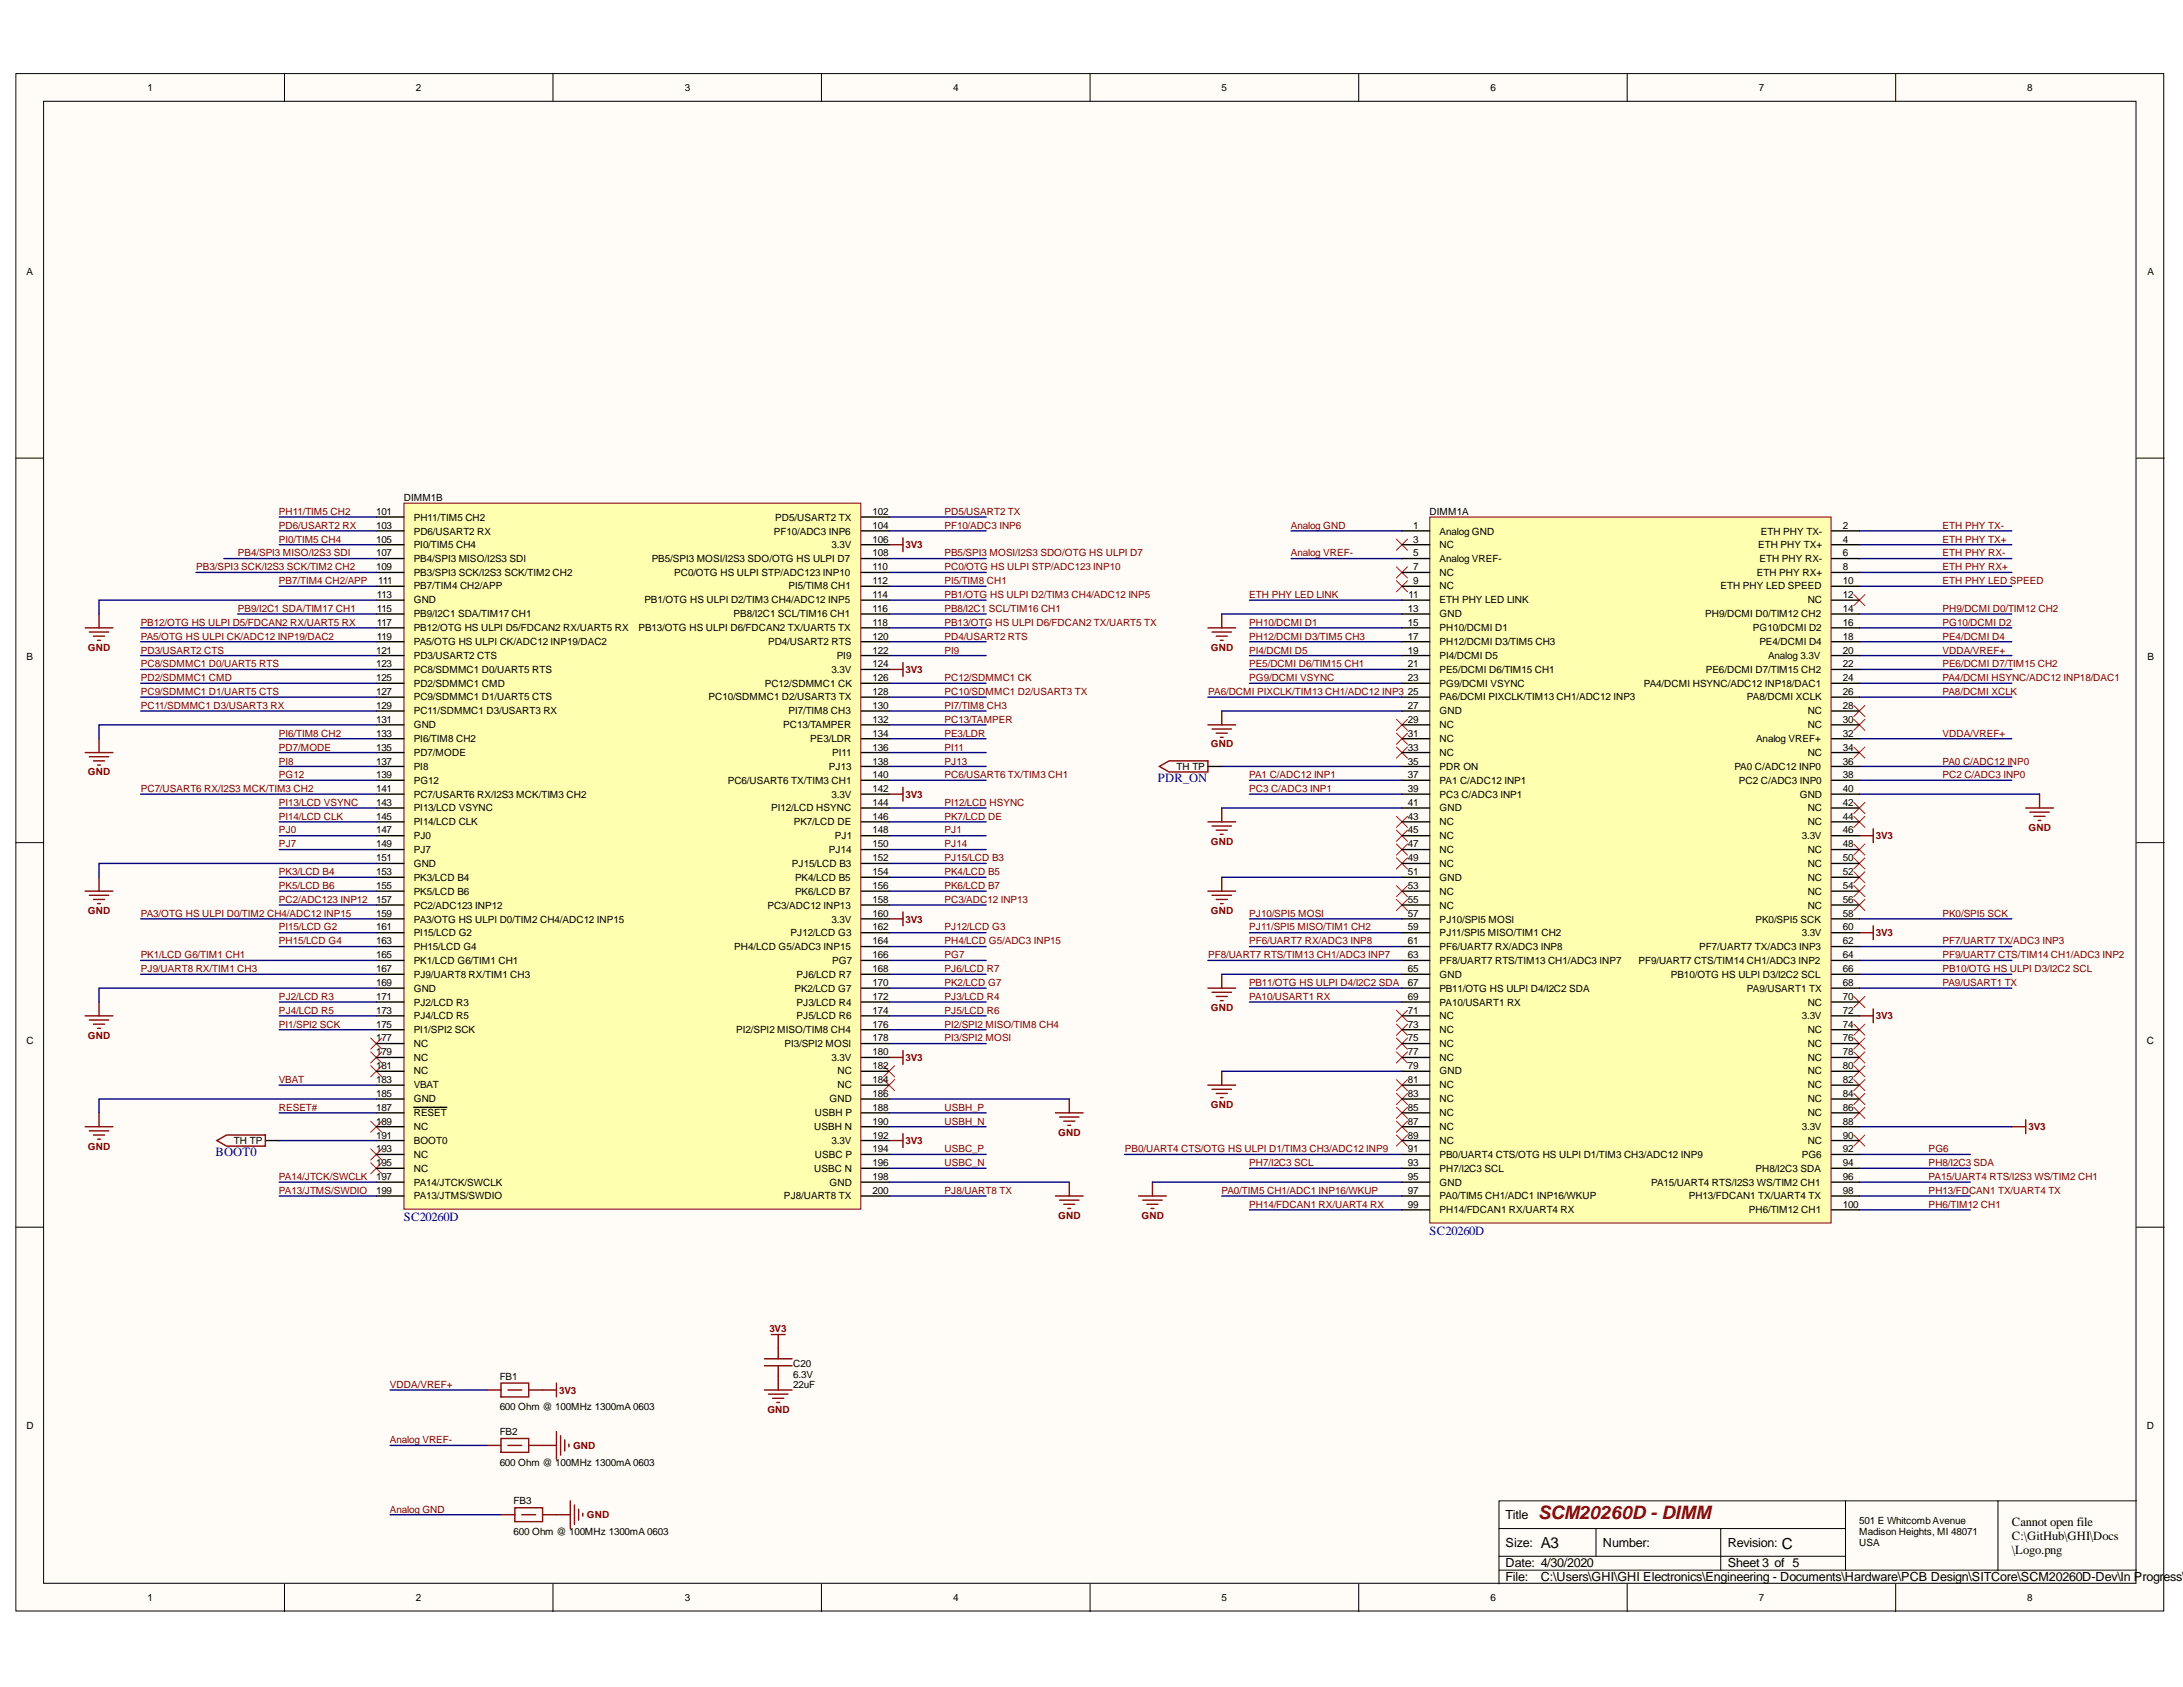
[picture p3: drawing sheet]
<svg xmlns="http://www.w3.org/2000/svg" width="279mm" height="216mm" viewBox="0 0 279 216" stroke-linecap="round" stroke-linejoin="round" font-family="sans-serif">
<defs><g id="words">
<text font-size="2.4" fill="#800000" x="196.9" y="194.4">SCM20260D - DIMM</text>
<g font-size="1.9">
<text x="197.2" y="198.1">A3</text>
<text x="228.1" y="198.2">C</text>
</g>
<g font-size="1.6" fill="#000080">
<text x="148.2" y="100">PDR_ON</text>
<text x="27.6" y="147.9">BOOT0</text>
<text x="51.7" y="156.3">SC20260D</text>
<text x="183" y="158.1">SC20260D</text>
</g>
<g font-size="1.6">
<text x="192.7" y="194.4">Title</text>
<text x="192.7" y="198">Size:</text>
<text x="205.1" y="198">Number:</text>
<text x="221.1" y="198">Revision:</text>
<text x="257.5" y="195.4">Cannot open file</text>
<text x="257.5" y="197.1">C:\GitHub\GHI\Docs</text>
<text x="192.7" y="200.6">Date: 4/30/2020</text>
<text x="192.7" y="202.4">File:</text>
<text x="197.2" y="202.4">C:\Users\GHI\GHI Electronics\Engineering - Documents\Hardware\PCB Design\SITCore\SCM20260D-Dev\In Progress\S</text>
<text x="221.1" y="200.6">Sheet 3 of 5</text>
<text x="257.5" y="198.9">\Logo.png</text>
</g>
<g font-size="1.3">
<text x="18.9" y="11.6">1</text>
<text x="53.2" y="11.6">2</text>
<text x="87.6" y="11.6">3</text>
<text x="122" y="11.6">4</text>
<text x="156.3" y="11.6">5</text>
<text x="190.8" y="11.6">6</text>
<text x="225.1" y="11.6">7</text>
<text x="259.5" y="11.6">8</text>
<text x="3.4" y="35.2">A</text>
<text x="274.8" y="35.2">A</text>
<text x="48.1" y="65.9">101</text>
<text x="51.7" y="64.1">DIMM1B</text>
<text x="111.7" y="65.9">102</text>
<text x="183" y="65.9">DIMM1A</text>
<text x="48.1" y="67.7">103</text>
<text x="48.1" y="69.4">105</text>
<text x="48.1" y="71.2">107</text>
<text x="53" y="66.6">PH11/TIM5 CH2</text>
<text x="53" y="68.4">PD6/USART2 RX</text>
<text x="53" y="70.1">PI0/TIM5 CH4</text>
<text x="53" y="71.9">PB4/SPI3 MISO/I2S3 SDI</text>
<text x="83.4" y="71.9">PB5/SPI3 MOSI/I2S3 SDO/OTG HS ULPI D7</text>
<text x="99.1" y="68.4">PF10/ADC3 INP6</text>
<text x="99.2" y="66.6">PD5/USART2 TX</text>
<text x="106.4" y="70.1">3.3V</text>
<text x="111.7" y="67.7">104</text>
<text x="111.7" y="69.4">106</text>
<text x="111.7" y="71.2">108</text>
<text x="180.9" y="67.7">1</text>
<text x="180.9" y="69.4">3</text>
<text x="180.9" y="71.2">5</text>
<text x="184.2" y="68.4">Analog GND</text>
<text x="184.2" y="70.1">NC</text>
<text x="184.2" y="71.9">Analog VREF-</text>
<text x="225" y="70.1">ETH PHY TX+</text>
<text x="225.2" y="71.9">ETH PHY RX-</text>
<text x="225.4" y="68.4">ETH PHY TX-</text>
<text x="235.9" y="67.7">2</text>
<text x="235.9" y="69.4">4</text>
<text x="235.9" y="71.2">6</text>
<text x="48.1" y="73">109</text>
<text x="48.2" y="76.5">113</text>
<text x="48.4" y="74.8">111</text>
<text x="53" y="73.7">PB3/SPI3 SCK/I2S3 SCK/TIM2 CH2</text>
<text x="53" y="75.4">PB7/TIM4 CH2/APP</text>
<text x="53" y="77.2">GND</text>
<text x="82.5" y="77.2">PB1/OTG HS ULPI D2/TIM3 CH4/ADC12 INP5</text>
<text x="86.3" y="73.7">PC0/OTG HS ULPI STP/ADC123 INP10</text>
<text x="100.9" y="75.4">PI5/TIM8 CH1</text>
<text x="111.7" y="73">110</text>
<text x="111.7" y="74.8">112</text>
<text x="111.7" y="76.5">114</text>
<text x="180.3" y="76.5">11</text>
<text x="180.9" y="73">7</text>
<text x="180.9" y="74.8">9</text>
<text x="184.2" y="73.7">NC</text>
<text x="184.2" y="75.4">NC</text>
<text x="184.2" y="77.2">ETH PHY LED LINK</text>
<text x="220.2" y="75.4">ETH PHY LED SPEED</text>
<text x="224.9" y="73.7">ETH PHY RX+</text>
<text x="231.4" y="77.2">NC</text>
<text x="235.9" y="73">8</text>
<text x="235.9" y="74.8">10</text>
<text x="235.9" y="76.5">12</text>
<text x="48.1" y="83.6">121</text>
<text x="48.2" y="78.3">115</text>
<text x="48.2" y="80.1">117</text>
<text x="48.2" y="81.9">119</text>
<text x="53" y="79">PB9/I2C1 SDA/TIM17 CH1</text>
<text x="53" y="80.8">PB12/OTG HS ULPI D5/FDCAN2 RX/UART5 RX</text>
<text x="53" y="82.5">PA5/OTG HS ULPI CK/ADC12 INP19/DAC2</text>
<text x="81.7" y="80.8">PB13/OTG HS ULPI D6/FDCAN2 TX/UART5 TX</text>
<text x="93.9" y="79">PB8/I2C1 SCL/TIM16 CH1</text>
<text x="98.3" y="82.5">PD4/USART2 RTS</text>
<text x="111.7" y="78.3">116</text>
<text x="111.7" y="80.1">118</text>
<text x="111.7" y="81.9">120</text>
<text x="111.7" y="83.6">122</text>
<text x="180.2" y="78.3">13</text>
<text x="180.2" y="80.1">15</text>
<text x="180.2" y="81.9">17</text>
<text x="180.2" y="83.6">19</text>
<text x="184.2" y="79">GND</text>
<text x="184.2" y="80.8">PH10/DCMI D1</text>
<text x="184.2" y="82.5">PH12/DCMI D3/TIM5 CH3</text>
<text x="218.3" y="79">PH9/DCMI D0/TIM12 CH2</text>
<text x="224.3" y="80.8">PG10/DCMI D2</text>
<text x="225.2" y="82.5">PE4/DCMI D4</text>
<text x="235.9" y="78.3">14</text>
<text x="235.9" y="80.1">16</text>
<text x="235.9" y="81.9">18</text>
<text x="235.9" y="83.6">20</text>
<text x="3.4" y="84.4">B</text>
<text x="48.1" y="85.4">123</text>
<text x="48.1" y="87.2">125</text>
<text x="48.1" y="89">127</text>
<text x="53" y="84.3">PD3/USART2 CTS</text>
<text x="53" y="86.1">PC8/SDMMC1 D0/UART5 RTS</text>
<text x="53" y="87.9">PD2/SDMMC1 CMD</text>
<text x="53" y="89.6">PC9/SDMMC1 D1/UART5 CTS</text>
<text x="90.7" y="89.6">PC10/SDMMC1 D2/USART3 TX</text>
<text x="97.9" y="87.9">PC12/SDMMC1 CK</text>
<text x="106.4" y="86.1">3.3V</text>
<text x="107.1" y="84.3">PI9</text>
<text x="111.7" y="85.4">124</text>
<text x="111.7" y="87.2">126</text>
<text x="111.7" y="89">128</text>
<text x="180.2" y="85.4">21</text>
<text x="180.2" y="87.2">23</text>
<text x="180.2" y="89">25</text>
<text x="184.2" y="84.3">PI4/DCMI D5</text>
<text x="184.2" y="86.1">PE5/DCMI D6/TIM15 CH1</text>
<text x="184.2" y="87.9">PG9/DCMI VSYNC</text>
<text x="184.2" y="89.6">PA6/DCMI PIXCLK/TIM13 CH1/ADC12 INP3</text>
<text x="210.4" y="87.9">PA4/DCMI HSYNC/ADC12 INP18/DAC1</text>
<text x="218.3" y="86.1">PE6/DCMI D7/TIM15 CH2</text>
<text x="223.6" y="89.6">PA8/DCMI XCLK</text>
<text x="226.3" y="84.3">Analog 3.3V</text>
<text x="235.9" y="85.4">22</text>
<text x="235.9" y="87.2">24</text>
<text x="235.9" y="89">26</text>
<text x="274.8" y="84.4">B</text>
<text x="48.1" y="90.7">129</text>
<text x="48.1" y="92.5">131</text>
<text x="48.1" y="94.3">133</text>
<text x="53" y="91.4">PC11/SDMMC1 D3/USART3 RX</text>
<text x="53" y="93.2">GND</text>
<text x="53" y="95">PI6/TIM8 CH2</text>
<text x="100.2" y="93.2">PC13/TAMPER</text>
<text x="100.9" y="91.4">PI7/TIM8 CH3</text>
<text x="103.7" y="95">PE3/LDR</text>
<text x="111.7" y="90.7">130</text>
<text x="111.7" y="92.5">132</text>
<text x="111.7" y="94.3">134</text>
<text x="180.2" y="90.7">27</text>
<text x="180.2" y="92.5">29</text>
<text x="180.2" y="94.3">31</text>
<text x="184.2" y="91.4">GND</text>
<text x="184.2" y="93.2">NC</text>
<text x="184.2" y="95">NC</text>
<text x="224.8" y="95">Analog VREF+</text>
<text x="231.4" y="91.4">NC</text>
<text x="231.4" y="93.2">NC</text>
<text x="235.9" y="90.7">28</text>
<text x="235.9" y="92.5">30</text>
<text x="235.9" y="94.3">32</text>
<text x="48.1" y="96.1">135</text>
<text x="48.1" y="97.9">137</text>
<text x="48.1" y="99.6">139</text>
<text x="48.1" y="101.4">141</text>
<text x="53" y="96.8">PD7/MODE</text>
<text x="53" y="98.5">PI8</text>
<text x="53" y="100.3">PG12</text>
<text x="93.1" y="100.3">PC6/USART6 TX/TIM3 CH1</text>
<text x="106.1" y="98.5">PJ13</text>
<text x="106.5" y="96.8">PI11</text>
<text x="111.7" y="96.1">136</text>
<text x="111.7" y="97.9">138</text>
<text x="111.7" y="99.6">140</text>
<text x="111.7" y="101.4">142</text>
<text x="150.6" y="98.5">TH TP</text>
<text x="180.2" y="96.1">33</text>
<text x="180.2" y="97.9">35</text>
<text x="180.2" y="99.6">37</text>
<text x="180.2" y="101.4">39</text>
<text x="184.2" y="96.8">NC</text>
<text x="184.2" y="98.5">PDR ON</text>
<text x="184.2" y="100.3">PA1 C/ADC12 INP1</text>
<text x="222" y="98.5">PA0 C/ADC12 INP0</text>
<text x="222.6" y="100.3">PC2 C/ADC3 INP0</text>
<text x="231.4" y="96.8">NC</text>
<text x="235.9" y="96.1">34</text>
<text x="235.9" y="97.9">36</text>
<text x="235.9" y="99.6">38</text>
<text x="235.9" y="101.4">40</text>
<text x="48.1" y="103.2">143</text>
<text x="48.1" y="105">145</text>
<text x="48.1" y="106.6">147</text>
<text x="53" y="102.1">PC7/USART6 RX/I2S3 MCK/TIM3 CH2</text>
<text x="53" y="103.9">PI13/LCD VSYNC</text>
<text x="53" y="105.6">PI14/LCD CLK</text>
<text x="53" y="107.4">PJ0</text>
<text x="98.7" y="103.9">PI12/LCD HSYNC</text>
<text x="101.6" y="105.6">PK7/LCD DE</text>
<text x="106.4" y="102.1">3.3V</text>
<text x="106.8" y="107.4">PJ1</text>
<text x="111.7" y="103.2">144</text>
<text x="111.7" y="105">146</text>
<text x="111.7" y="106.6">148</text>
<text x="180.2" y="103.2">41</text>
<text x="180.2" y="105">43</text>
<text x="180.2" y="106.6">45</text>
<text x="184.2" y="102.1">PC3 C/ADC3 INP1</text>
<text x="184.2" y="103.9">GND</text>
<text x="184.2" y="105.6">NC</text>
<text x="184.2" y="107.4">NC</text>
<text x="230.4" y="102.1">GND</text>
<text x="230.6" y="107.4">3.3V</text>
<text x="231.4" y="103.9">NC</text>
<text x="231.4" y="105.6">NC</text>
<text x="235.9" y="103.2">42</text>
<text x="235.9" y="105">44</text>
<text x="235.9" y="106.6">46</text>
<text x="48.1" y="108.4">149</text>
<text x="48.1" y="110.2">151</text>
<text x="48.1" y="112">153</text>
<text x="48.1" y="113.7">155</text>
<text x="53" y="109.2">PJ7</text>
<text x="53" y="111">GND</text>
<text x="53" y="112.7">PK3/LCD B4</text>
<text x="101.3" y="111">PJ15/LCD B3</text>
<text x="101.8" y="112.7">PK4/LCD B5</text>
<text x="106.1" y="109.2">PJ14</text>
<text x="111.7" y="108.4">150</text>
<text x="111.7" y="110.2">152</text>
<text x="111.7" y="112">154</text>
<text x="111.7" y="113.7">156</text>
<text x="180.2" y="108.4">47</text>
<text x="180.2" y="110.2">49</text>
<text x="180.2" y="112">51</text>
<text x="180.2" y="113.7">53</text>
<text x="184.2" y="109.2">NC</text>
<text x="184.2" y="111">NC</text>
<text x="184.2" y="112.7">GND</text>
<text x="231.4" y="109.2">NC</text>
<text x="231.4" y="111">NC</text>
<text x="231.4" y="112.7">NC</text>
<text x="235.9" y="108.4">48</text>
<text x="235.9" y="110.2">50</text>
<text x="235.9" y="112">52</text>
<text x="235.9" y="113.7">54</text>
<text x="48.1" y="115.5">157</text>
<text x="48.1" y="117.3">159</text>
<text x="48.1" y="119.1">161</text>
<text x="53" y="114.5">PK5/LCD B6</text>
<text x="53" y="116.3">PC2/ADC123 INP12</text>
<text x="53" y="118.1">PA3/OTG HS ULPI D0/TIM2 CH4/ADC12 INP15</text>
<text x="53" y="119.8">PI15/LCD G2</text>
<text x="98.2" y="116.3">PC3/ADC12 INP13</text>
<text x="101.2" y="119.8">PJ12/LCD G3</text>
<text x="101.8" y="114.5">PK6/LCD B7</text>
<text x="106.4" y="118.1">3.3V</text>
<text x="111.7" y="115.5">158</text>
<text x="111.7" y="117.3">160</text>
<text x="111.7" y="119.1">162</text>
<text x="180.2" y="115.5">55</text>
<text x="180.2" y="117.3">57</text>
<text x="180.2" y="119.1">59</text>
<text x="184.2" y="114.5">NC</text>
<text x="184.2" y="116.3">NC</text>
<text x="184.2" y="118.1">PJ10/SPI5 MOSI</text>
<text x="184.2" y="119.8">PJ11/SPI5 MISO/TIM1 CH2</text>
<text x="224.7" y="118.1">PK0/SPI5 SCK</text>
<text x="230.6" y="119.8">3.3V</text>
<text x="231.4" y="114.5">NC</text>
<text x="231.4" y="116.3">NC</text>
<text x="235.9" y="115.5">56</text>
<text x="235.9" y="117.3">58</text>
<text x="235.9" y="119.1">60</text>
<text x="48.1" y="120.9">163</text>
<text x="48.1" y="122.6">165</text>
<text x="48.1" y="124.4">167</text>
<text x="53" y="121.6">PH15/LCD G4</text>
<text x="53" y="123.4">PK1/LCD G6/TIM1 CH1</text>
<text x="53" y="125.2">PJ9/UART8 RX/TIM1 CH3</text>
<text x="94" y="121.6">PH4/LCD G5/ADC3 INP15</text>
<text x="101.9" y="125.2">PJ6/LCD R7</text>
<text x="106.5" y="123.4">PG7</text>
<text x="111.7" y="120.9">164</text>
<text x="111.7" y="122.6">166</text>
<text x="111.7" y="124.4">168</text>
<text x="180.2" y="120.9">61</text>
<text x="180.2" y="122.6">63</text>
<text x="180.2" y="124.4">65</text>
<text x="184.2" y="121.6">PF6/UART7 RX/ADC3 INP8</text>
<text x="184.2" y="123.4">PF8/UART7 RTS/TIM13 CH1/ADC3 INP7</text>
<text x="184.2" y="125.2">GND</text>
<text x="209.7" y="123.4">PF9/UART7 CTS/TIM14 CH1/ADC3 INP2</text>
<text x="213.9" y="125.2">PB10/OTG HS ULPI D3/I2C2 SCL</text>
<text x="217.5" y="121.6">PF7/UART7 TX/ADC3 INP3</text>
<text x="235.9" y="120.9">62</text>
<text x="235.9" y="122.6">64</text>
<text x="235.9" y="124.4">66</text>
<text x="48.1" y="126.2">169</text>
<text x="48.1" y="128">171</text>
<text x="48.1" y="129.7">173</text>
<text x="48.1" y="131.5">175</text>
<text x="53" y="126.9">GND</text>
<text x="53" y="128.7">PJ2/LCD R3</text>
<text x="53" y="130.4">PJ4/LCD R5</text>
<text x="101.7" y="126.9">PK2/LCD G7</text>
<text x="101.9" y="128.7">PJ3/LCD R4</text>
<text x="101.9" y="130.4">PJ5/LCD R6</text>
<text x="111.7" y="126.2">170</text>
<text x="111.7" y="128">172</text>
<text x="111.7" y="129.7">174</text>
<text x="111.7" y="131.5">176</text>
<text x="180.2" y="126.2">67</text>
<text x="180.2" y="128">69</text>
<text x="180.2" y="129.7">71</text>
<text x="180.2" y="131.5">73</text>
<text x="184.2" y="126.9">PB11/OTG HS ULPI D4/I2C2 SDA</text>
<text x="184.2" y="128.7">PA10/USART1 RX</text>
<text x="184.2" y="130.4">NC</text>
<text x="223.6" y="126.9">PA9/USART1 TX</text>
<text x="230.6" y="130.4">3.3V</text>
<text x="231.4" y="128.7">NC</text>
<text x="235.9" y="126.2">68</text>
<text x="235.9" y="128">70</text>
<text x="235.9" y="129.7">72</text>
<text x="235.9" y="131.5">74</text>
<text x="3.4" y="133.6">C</text>
<text x="48.1" y="133.3">177</text>
<text x="48.1" y="135.1">179</text>
<text x="48.1" y="136.8">181</text>
<text x="53" y="132.2">PI1/SPI2 SCK</text>
<text x="53" y="134">NC</text>
<text x="53" y="135.7">NC</text>
<text x="53" y="137.5">NC</text>
<text x="94.2" y="132.2">PI2/SPI2 MISO/TIM8 CH4</text>
<text x="100.4" y="134">PI3/SPI2 MOSI</text>
<text x="106.4" y="135.7">3.3V</text>
<text x="107.2" y="137.5">NC</text>
<text x="111.7" y="133.3">178</text>
<text x="111.7" y="135.1">180</text>
<text x="111.7" y="136.8">182</text>
<text x="180.2" y="133.3">75</text>
<text x="180.2" y="135.1">77</text>
<text x="180.2" y="136.8">79</text>
<text x="184.2" y="132.2">NC</text>
<text x="184.2" y="134">NC</text>
<text x="184.2" y="135.7">NC</text>
<text x="184.2" y="137.5">GND</text>
<text x="231.4" y="132.2">NC</text>
<text x="231.4" y="134">NC</text>
<text x="231.4" y="135.7">NC</text>
<text x="231.4" y="137.5">NC</text>
<text x="235.9" y="133.3">76</text>
<text x="235.9" y="135.1">78</text>
<text x="235.9" y="136.8">80</text>
<text x="274.8" y="133.6">C</text>
<text x="48.1" y="138.6">183</text>
<text x="48.1" y="140.4">185</text>
<text x="48.1" y="142.2">187</text>
<text x="48.1" y="143.9">189</text>
<text x="53" y="139.3">VBAT</text>
<text x="53" y="141.1">GND</text>
<text x="53" y="142.8">RESET</text>
<text x="104.3" y="142.8">USBH P</text>
<text x="106.2" y="141.1">GND</text>
<text x="107.2" y="139.3">NC</text>
<text x="111.7" y="138.6">184</text>
<text x="111.7" y="140.4">186</text>
<text x="111.7" y="142.2">188</text>
<text x="111.7" y="143.9">190</text>
<text x="180.2" y="138.6">81</text>
<text x="180.2" y="140.4">83</text>
<text x="180.2" y="142.2">85</text>
<text x="180.2" y="143.9">87</text>
<text x="184.2" y="139.3">NC</text>
<text x="184.2" y="141.1">NC</text>
<text x="184.2" y="142.8">NC</text>
<text x="231.4" y="139.3">NC</text>
<text x="231.4" y="141.1">NC</text>
<text x="231.4" y="142.8">NC</text>
<text x="235.9" y="138.6">82</text>
<text x="235.9" y="140.4">84</text>
<text x="235.9" y="142.2">86</text>
<text x="235.9" y="143.9">88</text>
<text x="29.9" y="146.4">TH TP</text>
<text x="48.1" y="145.7">191</text>
<text x="48.1" y="147.5">193</text>
<text x="48.1" y="149.3">195</text>
<text x="53" y="144.6">NC</text>
<text x="53" y="146.4">BOOT0</text>
<text x="53" y="148.2">NC</text>
<text x="53" y="149.9">NC</text>
<text x="104.2" y="144.6">USBH N</text>
<text x="104.2" y="149.9">USBC N</text>
<text x="104.3" y="148.2">USBC P</text>
<text x="106.4" y="146.4">3.3V</text>
<text x="111.7" y="145.7">192</text>
<text x="111.7" y="147.5">194</text>
<text x="111.7" y="149.3">196</text>
<text x="180.2" y="145.7">89</text>
<text x="180.2" y="147.5">91</text>
<text x="180.2" y="149.3">93</text>
<text x="184.2" y="144.6">NC</text>
<text x="184.2" y="146.4">NC</text>
<text x="184.2" y="148.2">PB0/UART4 CTS/OTG HS ULPI D1/TIM3 CH3/ADC12 INP9</text>
<text x="184.2" y="149.9">PH7/I2C3 SCL</text>
<text x="224.7" y="149.9">PH8/I2C3 SDA</text>
<text x="230.6" y="144.6">3.3V</text>
<text x="230.6" y="148.2">PG6</text>
<text x="231.4" y="146.4">NC</text>
<text x="235.9" y="145.7">90</text>
<text x="235.9" y="147.5">92</text>
<text x="235.9" y="149.3">94</text>
<text x="48.1" y="151">197</text>
<text x="48.1" y="152.8">199</text>
<text x="53" y="151.7">PA14/JTCK/SWCLK</text>
<text x="53" y="153.5">PA13/JTMS/SWDIO</text>
<text x="100.3" y="153.5">PJ8/UART8 TX</text>
<text x="106.2" y="151.7">GND</text>
<text x="111.7" y="151">198</text>
<text x="111.7" y="152.8">200</text>
<text x="180.2" y="151">95</text>
<text x="180.2" y="152.8">97</text>
<text x="180.2" y="154.6">99</text>
<text x="184.2" y="151.7">GND</text>
<text x="184.2" y="153.5">PA0/TIM5 CH1/ADC1 INP16/WKUP</text>
<text x="184.2" y="155.3">PH14/FDCAN1 RX/UART4 RX</text>
<text x="211.3" y="151.7">PA15/UART4 RTS/I2S3 WS/TIM2 CH1</text>
<text x="216.1" y="153.5">PH13/FDCAN1 TX/UART4 TX</text>
<text x="223.8" y="155.3">PH6/TIM12 CH1</text>
<text x="235.9" y="151">96</text>
<text x="235.9" y="152.8">98</text>
<text x="235.9" y="154.6">100</text>
<text x="64" y="176.6">FB1</text>
<text x="101.5" y="176.3">6.3V</text>
<text x="101.5" y="177.7">22uF</text>
<text x="101.5" y="174.9">C20</text>
<text x="3.4" y="182.8">D</text>
<text x="64" y="180.5">600 Ohm @ 100MHz 1300mA 0603</text>
<text x="64" y="183.7">FB2</text>
<text x="274.8" y="182.8">D</text>
<text x="64" y="187.6">600 Ohm @ 100MHz 1300mA 0603</text>
<text x="65.7" y="192.5">FB3</text>
<text x="65.7" y="196.5">600 Ohm @ 100MHz 1300mA 0603</text>
<text x="238" y="195">501 E Whitcomb Avenue</text>
<text x="238" y="196.5">Madison Heights, MI 48071</text>
<text x="238" y="197.8">USA</text>
<text x="18.9" y="204.9">1</text>
<text x="53.2" y="204.9">2</text>
<text x="87.6" y="204.9">3</text>
<text x="122" y="204.9">4</text>
<text x="156.3" y="204.9">5</text>
<text x="190.8" y="204.9">6</text>
<text x="225.1" y="204.9">7</text>
<text x="259.5" y="204.9">8</text>
</g>
<g font-size="1.3" fill="#800000">
<text x="35.7" y="65.9">PH11/TIM5 CH2</text>
<text x="120.9" y="65.9">PD5/USART2 TX</text>
<text x="30.5" y="71.2">PB4/SPI3 MISO/I2S3 SDI</text>
<text x="35.7" y="67.7">PD6/USART2 RX</text>
<text x="35.7" y="69.4">PI0/TIM5 CH4</text>
<text x="115.9" y="70.1">3V3</text>
<text x="120.9" y="71.2">PB5/SPI3 MOSI/I2S3 SDO/OTG HS ULPI D7</text>
<text x="120.9" y="67.7">PF10/ADC3 INP6</text>
<text x="165.2" y="71.2">Analog VREF-</text>
<text x="165.2" y="67.7">Analog GND</text>
<text x="248.6" y="67.7">ETH PHY TX-</text>
<text x="248.6" y="69.4">ETH PHY TX+</text>
<text x="248.6" y="71.2">ETH PHY RX-</text>
<text x="25.1" y="73">PB3/SPI3 SCK/I2S3 SCK/TIM2 CH2</text>
<text x="35.7" y="74.8">PB7/TIM4 CH2/APP</text>
<text x="120.9" y="74.8">PI5/TIM8 CH1</text>
<text x="120.9" y="73">PC0/OTG HS ULPI STP/ADC123 INP10</text>
<text x="120.9" y="76.5">PB1/OTG HS ULPI D2/TIM3 CH4/ADC12 INP5</text>
<text x="159.9" y="76.5">ETH PHY LED LINK</text>
<text x="248.6" y="73">ETH PHY RX+</text>
<text x="248.6" y="74.8">ETH PHY LED SPEED</text>
<text x="11.3" y="83.3">GND</text>
<text x="18" y="80.1">PB12/OTG HS ULPI D5/FDCAN2 RX/UART5 RX</text>
<text x="18" y="81.9">PA5/OTG HS ULPI CK/ADC12 INP19/DAC2</text>
<text x="18" y="83.6">PD3/USART2 CTS</text>
<text x="30.5" y="78.3">PB9/I2C1 SDA/TIM17 CH1</text>
<text x="120.9" y="78.3">PB8/I2C1 SCL/TIM16 CH1</text>
<text x="120.9" y="80.1">PB13/OTG HS ULPI D6/FDCAN2 TX/UART5 TX</text>
<text x="120.9" y="81.9">PD4/USART2 RTS</text>
<text x="120.9" y="83.6">PI9</text>
<text x="155" y="83.3">GND</text>
<text x="159.9" y="80.1">PH10/DCMI D1</text>
<text x="159.9" y="81.9">PH12/DCMI D3/TIM5 CH3</text>
<text x="159.9" y="83.6">PI4/DCMI D5</text>
<text x="248.6" y="78.3">PH9/DCMI D0/TIM12 CH2</text>
<text x="248.6" y="80.1">PG10/DCMI D2</text>
<text x="248.6" y="81.9">PE4/DCMI D4</text>
<text x="248.6" y="83.6">VDDA/VREF+</text>
<text x="18" y="85.4">PC8/SDMMC1 D0/UART5 RTS</text>
<text x="18" y="87.2">PD2/SDMMC1 CMD</text>
<text x="18" y="89">PC9/SDMMC1 D1/UART5 CTS</text>
<text x="115.9" y="86.1">3V3</text>
<text x="120.9" y="87.2">PC12/SDMMC1 CK</text>
<text x="120.9" y="89">PC10/SDMMC1 D2/USART3 TX</text>
<text x="154.6" y="89">PA6/DCMI PIXCLK/TIM13 CH1/ADC12 INP3</text>
<text x="159.9" y="85.4">PE5/DCMI D6/TIM15 CH1</text>
<text x="159.9" y="87.2">PG9/DCMI VSYNC</text>
<text x="248.6" y="85.4">PE6/DCMI D7/TIM15 CH2</text>
<text x="248.6" y="87.2">PA4/DCMI HSYNC/ADC12 INP18/DAC1</text>
<text x="248.6" y="89">PA8/DCMI XCLK</text>
<text x="18" y="90.7">PC11/SDMMC1 D3/USART3 RX</text>
<text x="35.7" y="94.3">PI6/TIM8 CH2</text>
<text x="120.9" y="94.3">PE3/LDR</text>
<text x="120.9" y="92.5">PC13/TAMPER</text>
<text x="120.9" y="90.7">PI7/TIM8 CH3</text>
<text x="155" y="95.7">GND</text>
<text x="248.6" y="94.3">VDDA/VREF+</text>
<text x="11.3" y="99.2">GND</text>
<text x="18" y="101.4">PC7/USART6 RX/I2S3 MCK/TIM3 CH2</text>
<text x="35.7" y="96.1">PD7/MODE</text>
<text x="35.7" y="97.9">PI8</text>
<text x="35.7" y="99.6">PG12</text>
<text x="120.9" y="99.6">PC6/USART6 TX/TIM3 CH1</text>
<text x="120.9" y="96.1">PI11</text>
<text x="120.9" y="97.9">PJ13</text>
<text x="159.9" y="99.6">PA1 C/ADC12 INP1</text>
<text x="159.9" y="101.4">PC3 C/ADC3 INP1</text>
<text x="248.6" y="97.9">PA0 C/ADC12 INP0</text>
<text x="248.6" y="99.6">PC2 C/ADC3 INP0</text>
<text x="35.7" y="103.2">PI13/LCD VSYNC</text>
<text x="35.7" y="105">PI14/LCD CLK</text>
<text x="35.7" y="106.6">PJ0</text>
<text x="115.9" y="102.1">3V3</text>
<text x="120.9" y="105">PK7/LCD DE</text>
<text x="120.9" y="103.2">PI12/LCD HSYNC</text>
<text x="120.9" y="106.6">PJ1</text>
<text x="240.1" y="107.4">3V3</text>
<text x="259.6" y="106.3">GND</text>
<text x="35.7" y="112">PK3/LCD B4</text>
<text x="35.7" y="113.7">PK5/LCD B6</text>
<text x="35.7" y="108.4">PJ7</text>
<text x="120.9" y="110.2">PJ15/LCD B3</text>
<text x="120.9" y="112">PK4/LCD B5</text>
<text x="120.9" y="113.7">PK6/LCD B7</text>
<text x="120.9" y="108.4">PJ14</text>
<text x="155" y="108.1">GND</text>
<text x="11.3" y="117">GND</text>
<text x="18" y="117.3">PA3/OTG HS ULPI D0/TIM2 CH4/ADC12 INP15</text>
<text x="35.7" y="119.1">PI15/LCD G2</text>
<text x="35.7" y="115.5">PC2/ADC123 INP12</text>
<text x="115.9" y="118.1">3V3</text>
<text x="120.9" y="119.1">PJ12/LCD G3</text>
<text x="120.9" y="115.5">PC3/ADC12 INP13</text>
<text x="155" y="117">GND</text>
<text x="159.9" y="117.3">PJ10/SPI5 MOSI</text>
<text x="159.9" y="119.1">PJ11/SPI5 MISO/TIM1 CH2</text>
<text x="240.1" y="119.8">3V3</text>
<text x="248.6" y="117.3">PK0/SPI5 SCK</text>
<text x="18" y="122.6">PK1/LCD G6/TIM1 CH1</text>
<text x="18" y="124.4">PJ9/UART8 RX/TIM1 CH3</text>
<text x="35.7" y="120.9">PH15/LCD G4</text>
<text x="120.9" y="120.9">PH4/LCD G5/ADC3 INP15</text>
<text x="120.9" y="124.4">PJ6/LCD R7</text>
<text x="120.9" y="122.6">PG7</text>
<text x="154.6" y="122.6">PF8/UART7 RTS/TIM13 CH1/ADC3 INP7</text>
<text x="159.9" y="120.9">PF6/UART7 RX/ADC3 INP8</text>
<text x="248.6" y="120.9">PF7/UART7 TX/ADC3 INP3</text>
<text x="248.6" y="122.6">PF9/UART7 CTS/TIM14 CH1/ADC3 INP2</text>
<text x="248.6" y="124.4">PB10/OTG HS ULPI D3/I2C2 SCL</text>
<text x="35.7" y="128">PJ2/LCD R3</text>
<text x="35.7" y="129.7">PJ4/LCD R5</text>
<text x="35.7" y="131.5">PI1/SPI2 SCK</text>
<text x="120.9" y="126.2">PK2/LCD G7</text>
<text x="120.9" y="128">PJ3/LCD R4</text>
<text x="120.9" y="129.7">PJ5/LCD R6</text>
<text x="120.9" y="131.5">PI2/SPI2 MISO/TIM8 CH4</text>
<text x="155" y="129.4">GND</text>
<text x="159.9" y="126.2">PB11/OTG HS ULPI D4/I2C2 SDA</text>
<text x="159.9" y="128">PA10/USART1 RX</text>
<text x="240.1" y="130.4">3V3</text>
<text x="248.6" y="126.2">PA9/USART1 TX</text>
<text x="11.3" y="132.9">GND</text>
<text x="115.9" y="135.7">3V3</text>
<text x="120.9" y="133.3">PI3/SPI2 MOSI</text>
<text x="35.7" y="142.2">RESET#</text>
<text x="35.7" y="138.6">VBAT</text>
<text x="120.9" y="143.9">USBH_N</text>
<text x="120.9" y="142.2">USBH_P</text>
<text x="155" y="141.8">GND</text>
<text x="11.3" y="147.2">GND</text>
<text x="115.9" y="146.4">3V3</text>
<text x="120.9" y="149.3">USBC_N</text>
<text x="120.9" y="147.5">USBC_P</text>
<text x="135.4" y="145.4">GND</text>
<text x="144" y="147.5">PB0/UART4 CTS/OTG HS ULPI D1/TIM3 CH3/ADC12 INP9</text>
<text x="159.9" y="149.3">PH7/I2C3 SCL</text>
<text x="246.8" y="147.5">PG6</text>
<text x="246.8" y="149.3">PH8/I2C3 SDA</text>
<text x="259.6" y="144.6">3V3</text>
<text x="35.7" y="151">PA14/JTCK/SWCLK</text>
<text x="35.7" y="152.8">PA13/JTMS/SWDIO</text>
<text x="120.9" y="152.8">PJ8/UART8 TX</text>
<text x="135.4" y="155.9">GND</text>
<text x="146.1" y="155.9">GND</text>
<text x="156.3" y="152.8">PA0/TIM5 CH1/ADC1 INP16/WKUP</text>
<text x="159.9" y="154.6">PH14/FDCAN1 RX/UART4 RX</text>
<text x="246.8" y="154.6">PH6/TIM12 CH1</text>
<text x="246.8" y="152.8">PH13/FDCAN1 TX/UART4 TX</text>
<text x="246.8" y="151">PA15/UART4 RTS/I2S3 WS/TIM2 CH1</text>
<text x="98.5" y="170.5">3V3</text>
<text x="49.9" y="177.6">VDDA/VREF+</text>
<text x="71.6" y="178.4">3V3</text>
<text x="49.9" y="184.7">Analog VREF-</text>
<text x="73.3" y="185.5">GND</text>
<text x="98.2" y="180.8">GND</text>
<text x="49.9" y="193.6">Analog GND</text>
<text x="75.1" y="194.3">GND</text>
</g>
</g></defs>
<g fill="#fffcf8" stroke="#000" stroke-width=".13">
<path d="M2 9.4h274.9v196.8h-274.9z"/>
<path d="M5.6 13h267.8v189.6h-267.8z"/>
</g>
<g fill="none" stroke="#000" stroke-width=".13">
<path d="M36.4 9.4v3.6M70.8 9.4v3.6M105.1 9.4v3.6M139.5 9.4v3.6M173.9 9.4v3.6M208.3 9.4v3.6M242.6 9.4v3.6M2 58.6h3.6M273.5 58.6h3.5M2 107.8h3.6M273.5 107.8h3.5M2 157.1h3.6"/>
<path d="M273.5 157.1h3.5M191.9 195.6h44.3M191.9 199.2h44.3M204.3 195.6v3.6M220.2 195.6v5.3M236.2 192.1v8.8M255.7 192.1h-63.8v10.6M273.5 192.1h-17.8v8.8M36.4 202.7v3.6M70.8 202.7v3.6M105.1 202.7v3.6M139.5 202.7v3.6"/>
<path d="M173.9 202.7v3.6M191.9 200.9h81.6M208.3 202.7v3.6M242.6 202.7v3.6"/>
</g>
<g fill="none" stroke="#800000" stroke-width=".18">
<path d="M12.7 78.6v1.8M113.8 69.7h1.8M115.6 68.8v1.8M156.4 78.6v1.8M10.9 80.4h3.5M10.9 96.3h3.5M11.4 80.9h2.5M11.4 96.8h2.5M12 81.4h1.4M12 97.4h1.4M12.5 81.9h.4M12.5 97.9h.4"/>
<path d="M12.7 94.5v1.8M113.8 85.7h1.8M115.6 84.8v1.8M154.6 92.8h3.5M154.6 80.4h3.5M155.1 93.3h2.5M155.1 80.9h2.5M155.7 93.8h1.4M155.7 81.4h1.4M156.2 94.4h.3M156.2 81.9h.3M156.4 91v1.8"/>
<path d="M10.9 114h3.5M11.4 114.6h2.5M12 115.1h1.4M12.5 115.6h.4M12.7 112.3v1.7M113.8 117.6h1.8M113.8 101.6h1.8M115.6 100.7v1.8M115.6 116.7v1.8M154.6 105.2h3.5M154.6 114h3.5M155.1 105.7h2.5"/>
<path d="M155.1 114.6h2.5M155.7 106.2h1.4M155.7 115.1h1.4M156.2 106.8h.3M156.2 115.6h.3M156.4 103.4v1.8M156.4 112.3v1.7M238 107h1.8M238 119.4h1.8M239.8 106.1v1.7M239.8 118.5v1.8M259.3 103.4h3.5"/>
<path d="M259.8 103.9h2.5M260.3 104.5h1.4M260.9 105h.3M261 101.6v1.8M10.9 130h3.5M11.4 130.5h2.5M12 131.1h1.4M12.5 131.6h.4M12.7 128.2v1.8M113.8 135.3h1.8M115.6 134.4v1.8M154.6 138.9h3.5"/>
<path d="M154.6 126.5h3.5M155.1 139.4h2.5M155.1 127h2.5M155.7 139.9h1.4M155.7 127.5h1.4M156.2 128.1h.3M156.4 124.7v1.8M156.4 137.1v1.8M238 130h1.8M239.8 129.1v1.8M10.9 144.2h3.5M11.4 144.7h2.5"/>
<path d="M12 145.3h1.4M12.5 145.8h.4M12.7 142.4v1.8M113.8 146h1.8M115.6 145.1v1.8M135.1 153.1h3.5M135.1 142.4h3.5M135.6 153.6h2.5M135.6 143h2.5M136.1 154.1h1.5M136.1 143.5h1.5M136.7 154.7h.3"/>
<path d="M136.7 144h.3M136.9 140.6v1.8M136.9 151.3v1.8M145.7 153.1h3.6M146.3 153.6h2.4M146.8 154.1h1.4M147.3 154.7h.4M147.5 151.3v1.8M156.2 140.5h.3M257.5 144.2h1.8M259.3 143.3v1.8M62.3 177.9h1.8"/>
<path d="M64.1 177h3.6v1.8h-3.6zM65 177.9h1.8M67.7 177.9h3.5M71.2 177v1.8"/>
</g>
<g fill="none" stroke="#f00" stroke-width=".13">
<path d="M178.7 69l1.4 1.4M178.7 72.6l1.4 1.4M178.7 74.3l1.4 1.4M180.1 69l-1.4 1.4M180.1 72.6l-1.4 1.4M180.1 74.3l-1.4 1.4M237.3 76.1l1.4 1.4M238.7 76.1l-1.4 1.4M178.7 92.1l1.4 1.4M178.7 93.8l1.4 1.4M178.7 95.6l1.4 1.4M180.1 92.1l-1.4 1.4"/>
<path d="M180.1 93.8l-1.4 1.4M180.1 95.6l-1.4 1.4M237.3 90.3l1.4 1.4M237.3 92.1l1.4 1.4M237.3 95.6l1.4 1.4M238.7 90.3l-1.4 1.4M238.7 92.1l-1.4 1.4M238.7 95.6l-1.4 1.4M178.7 104.5l1.4 1.4M178.7 106.2l1.4 1.5M178.7 108l1.4 1.4M178.7 109.8l1.4 1.4"/>
<path d="M178.7 113.3l1.4 1.5M178.7 115.1l1.4 1.4M180.1 104.5l-1.4 1.4M180.1 106.2l-1.4 1.5M180.1 108l-1.4 1.4M180.1 109.8l-1.4 1.4M180.1 113.3l-1.4 1.5M180.1 115.1l-1.4 1.4M237.3 102.7l1.4 1.4M237.3 104.5l1.4 1.4M237.3 108l1.4 1.4M237.3 109.8l1.4 1.4"/>
<path d="M237.3 111.6l1.4 1.4M237.3 113.3l1.4 1.5M237.3 115.1l1.4 1.4M238.7 102.7l-1.4 1.4M238.7 104.5l-1.4 1.4M238.7 108l-1.4 1.4M238.7 109.8l-1.4 1.4M238.7 111.6l-1.4 1.4M238.7 113.3l-1.4 1.5M238.7 115.1l-1.4 1.4M47.4 132.8l1.5 1.5M47.4 134.6l1.5 1.4"/>
<path d="M47.4 136.4l1.5 1.4M48.9 132.8l-1.5 1.5M48.9 134.6l-1.5 1.4M48.9 136.4l-1.5 1.4M113.1 136.4l1.4 1.4M113.1 138.2l1.4 1.4M114.5 136.4l-1.4 1.4M114.5 138.2l-1.4 1.4M178.7 129.3l1.4 1.4M178.7 131.1l1.4 1.4M178.7 132.8l1.4 1.5M178.7 134.6l1.4 1.4"/>
<path d="M178.7 138.2l1.4 1.4M178.7 139.9l1.4 1.5M180.1 129.3l-1.4 1.4M180.1 131.1l-1.4 1.4M180.1 132.8l-1.4 1.5M180.1 134.6l-1.4 1.4M180.1 138.2l-1.4 1.4M180.1 139.9l-1.4 1.5M237.3 127.5l1.4 1.4M237.3 131.1l1.4 1.4M237.3 132.8l1.4 1.5M237.3 134.6l1.4 1.4"/>
<path d="M237.3 136.4l1.4 1.4M237.3 138.2l1.4 1.4M237.3 139.9l1.4 1.5M238.7 127.5l-1.4 1.4M238.7 131.1l-1.4 1.4M238.7 132.8l-1.4 1.5M238.7 134.6l-1.4 1.4M238.7 136.4l-1.4 1.4M238.7 138.2l-1.4 1.4M238.7 139.9l-1.4 1.5M47.4 143.5l1.5 1.4M47.4 147l1.5 1.5"/>
<path d="M47.4 148.8l1.5 1.4M48.9 143.5l-1.5 1.4M48.9 147l-1.5 1.5M48.9 148.8l-1.5 1.4M178.7 141.7l1.4 1.4M178.7 143.5l1.4 1.4M178.7 145.3l1.4 1.4M180.1 141.7l-1.4 1.4M180.1 143.5l-1.4 1.4M180.1 145.3l-1.4 1.4M237.3 141.7l1.4 1.4M237.3 145.3l1.4 1.4"/>
<path d="M238.7 141.7l-1.4 1.4M238.7 145.3l-1.4 1.4"/>
</g>
<path d="M183 66.2h51.4v90.3h-51.4z" fill="#ffffb0" stroke="#800000" stroke-width=".13"/>
<g fill="none" stroke="#000" stroke-width=".18">
<path d="M179.4 67.9h3.6M179.4 69.7h3.6M179.4 71.5h3.6M179.4 73.3h3.6M179.4 75h3.6M179.4 76.8h3.6M179.4 78.6h3.6M234.4 67.9h3.6M234.4 69.7h3.6M234.4 71.5h3.6M234.4 73.3h3.6M234.4 75h3.6"/>
<path d="M234.4 76.8h3.6M234.4 78.6h3.6M179.4 80.4h3.6M179.4 82.1h3.6M179.4 83.9h3.6M179.4 85.7h3.6M179.4 87.4h3.6M179.4 89.2h3.6M179.4 91h3.6M179.4 92.8h3.6M179.4 94.5h3.6M179.4 96.3h3.6"/>
<path d="M179.4 98.1h3.6M179.4 99.9h3.6M234.4 80.4h3.6M234.4 82.1h3.6M234.4 83.9h3.6M234.4 85.7h3.6M234.4 87.4h3.6M234.4 89.2h3.6M234.4 91h3.6M234.4 92.8h3.6M234.4 94.5h3.6M234.4 96.3h3.6"/>
<path d="M234.4 98.1h3.6M234.4 99.9h3.6M179.4 101.6h3.6M179.4 103.4h3.6M179.4 105.2h3.6M179.4 107h3.6M179.4 108.7h3.6M179.4 110.5h3.6M179.4 112.3h3.6M179.4 114h3.6M179.4 115.8h3.6M179.4 117.6h3.6"/>
<path d="M179.4 119.4h3.6M234.4 101.6h3.6M234.4 103.4h3.6M234.4 105.2h3.6M234.4 107h3.6M234.4 108.7h3.6M234.4 110.5h3.6M234.4 112.3h3.6M234.4 114h3.6M234.4 115.8h3.6M234.4 117.6h3.6M234.4 119.4h3.6"/>
<path d="M179.4 121.1h3.6M179.4 122.9h3.6M179.4 124.7h3.6M179.4 126.5h3.6M179.4 128.2h3.6M179.4 130h3.6M179.4 131.8h3.6M179.4 133.6h3.6M179.4 135.3h3.6M179.4 137.1h3.6M179.4 138.9h3.6M234.4 121.1h3.6"/>
<path d="M234.4 122.9h3.6M234.4 124.7h3.6M234.4 126.5h3.6M234.4 128.2h3.6M234.4 130h3.6M234.4 131.8h3.6M234.4 133.6h3.6M234.4 135.3h3.6M234.4 137.1h3.6M234.4 138.9h3.6M179.4 140.6h3.6M179.4 142.4h3.6"/>
<path d="M179.4 144.2h3.6M179.4 146h3.6M179.4 147.7h3.6M179.4 149.5h3.6M179.4 151.3h3.6M179.4 153.1h3.6M179.4 154.8h3.6M234.4 140.6h3.6M234.4 142.4h3.6M234.4 144.2h3.6M234.4 146h3.6M234.4 147.7h3.6"/>
<path d="M234.4 149.5h3.6M234.4 151.3h3.6M234.4 153.1h3.6M234.4 154.8h3.6"/>
</g>
<path d="M51.7 64.4h58.5v90.3h-58.5z" fill="#ffffb0" stroke="#800000" stroke-width=".13"/>
<g fill="none" stroke="#000" stroke-width=".18">
<path d="M48.2 66.2h3.5M48.2 67.9h3.5M48.2 69.7h3.5M48.2 71.5h3.5M48.2 73.3h3.5M48.2 75h3.5M48.2 76.8h3.5M48.2 78.6h3.5M110.2 66.2h3.6M110.2 67.9h3.6M110.2 69.7h3.6M110.2 71.5h3.6"/>
<path d="M110.2 73.3h3.6M110.2 75h3.6M110.2 76.8h3.6M110.2 78.6h3.6M48.2 80.4h3.5M48.2 82.1h3.5M48.2 83.9h3.5M48.2 85.7h3.5M48.2 87.4h3.5M48.2 89.2h3.5M48.2 91h3.5M48.2 92.8h3.5"/>
<path d="M48.2 94.5h3.5M48.2 96.3h3.5M48.2 98.1h3.5M48.2 99.9h3.5M110.2 80.4h3.6M110.2 82.1h3.6M110.2 83.9h3.6M110.2 85.7h3.6M110.2 87.4h3.6M110.2 89.2h3.6M110.2 91h3.6M110.2 92.8h3.6"/>
<path d="M110.2 94.5h3.6M110.2 96.3h3.6M110.2 98.1h3.6M110.2 99.9h3.6M154.6 98.1h1.8M48.2 101.6h3.5M48.2 103.4h3.5M48.2 105.2h3.5M48.2 107h3.5M48.2 108.7h3.5M48.2 110.5h3.5M48.2 112.3h3.5"/>
<path d="M48.2 114h3.5M48.2 115.8h3.5M48.2 117.6h3.5M48.2 119.4h3.5M110.2 101.6h3.6M110.2 103.4h3.6M110.2 105.2h3.6M110.2 107h3.6M110.2 108.7h3.6M110.2 110.5h3.6M110.2 112.3h3.6M110.2 114h3.6"/>
<path d="M110.2 115.8h3.6M110.2 117.6h3.6M110.2 119.4h3.6M48.2 121.1h3.5M48.2 122.9h3.5M48.2 124.7h3.5M48.2 126.5h3.5M48.2 128.2h3.5M48.2 130h3.5M48.2 131.8h3.5M48.2 133.6h3.5M48.2 135.3h3.5"/>
<path d="M48.2 137.1h3.5M48.2 138.9h3.5M110.2 121.1h3.6M110.2 122.9h3.6M110.2 124.7h3.6M110.2 126.5h3.6M110.2 128.2h3.6M110.2 130h3.6M110.2 131.8h3.6M110.2 133.6h3.6M110.2 135.3h3.6M110.2 137.1h3.6"/>
<path d="M110.2 138.9h3.6M34 146h1.7M48.2 140.6h3.5M48.2 142.4h3.5M48.2 144.2h3.5M48.2 146h3.5M48.2 147.7h3.5M48.2 149.5h3.5M48.2 151.3h3.5M48.2 153.1h3.5M52.9 141.7h4.3M110.2 140.6h3.6"/>
<path d="M110.2 142.4h3.6M110.2 144.2h3.6M110.2 146h3.6M110.2 147.7h3.6M110.2 149.5h3.6M110.2 151.3h3.6M110.2 153.1h3.6"/>
</g>
<g fill="none" stroke="#800000" stroke-width=".18">
<path d="M148.4 98.1l1.2-.7h5v1.4h-5zM27.8 146l1.2-.7h5v1.4h-5zM97.8 174.8h3.6M97.8 173.9h3.6M97.8 177.9h3.6M98.4 178.4h2.4M98.7 170.8h1.8M98.9 179h1.4M99.4 179.5h.4M99.6 170.8v3.1M99.6 174.8v3.1M62.3 185h1.8"/>
<path d="M64.1 184.1h3.6v1.8h-3.6zM64.1 193.9h1.8M65 185h1.8M65.9 193h3.5v1.7h-3.5zM66.8 193.9h1.8M67.7 185h3.5M69.4 193.9h3.6M71.2 183.2v3.6M71.8 183.7v2.5M72.3 184.3v1.4M72.8 184.8v.4M73 192.1v3.5"/>
<path d="M73.5 192.6v2.5M74.1 193.1v1.5M74.6 193.7v.3"/>
</g>
<g fill="none" stroke="#000080" stroke-width=".18">
<path d="M25.1 73.3h23.1M28.6 71.5h19.6M30.4 78.6h17.8M35.7 67.9h12.5M35.7 75h12.5M35.7 69.7h12.5M35.7 66.2h12.5M48.2 76.8h-35.5v1.8M113.8 67.9h12.4M113.8 73.3h12.4M113.8 71.5h12.4M113.8 78.6h12.4"/>
<path d="M113.8 75h12.4M113.8 66.2h12.4M113.8 76.8h12.4M156.4 78.6h23M159.9 76.8h19.5M165.2 67.9h14.2M165.2 71.5h14.2M238 67.9h19.5M238 73.3h19.5M238 71.5h19.5M238 78.6h19.5M238 75h19.5"/>
<path d="M238 69.7h19.5M18 91h30.2M18 89.2h30.2M18 87.4h30.2M18 85.7h30.2M18 83.9h30.2M18 82.1h30.2M18 80.4h30.2M35.7 99.9h12.5M35.7 98.1h12.5M35.7 96.3h12.5M35.7 94.5h12.5"/>
<path d="M48.2 92.8h-35.5v1.7M113.8 91h12.4M113.8 89.2h12.4M113.8 87.4h12.4M113.8 83.9h12.4M113.8 82.1h12.4M113.8 80.4h12.4M113.8 99.9h12.4M113.8 98.1h12.4M113.8 96.3h12.4M113.8 94.5h12.4M113.8 92.8h12.4"/>
<path d="M154.6 89.2h24.8M156.4 91h23M156.4 98.1h23M159.9 87.4h19.5M159.9 85.7h19.5M159.9 83.9h19.5M159.9 82.1h19.5M159.9 80.4h19.5M159.9 99.9h19.5M238 89.2h19.5M238 87.4h19.5M238 85.7h19.5"/>
<path d="M238 83.9h19.5M238 82.1h19.5M238 80.4h19.5M238 99.9h19.5M238 98.1h19.5M238 94.5h19.5M18 117.6h30.2M18 101.6h30.2M35.7 119.4h12.5M35.7 115.8h12.5M35.7 114h12.5M35.7 112.3h12.5"/>
<path d="M35.7 108.7h12.5M35.7 107h12.5M35.7 105.2h12.5M35.7 103.4h12.5M48.2 110.5h-35.5v1.8M113.8 119.4h12.4M113.8 115.8h12.4M113.8 114h12.4M113.8 112.3h12.4M113.8 108.7h12.4M113.8 107h12.4M113.8 105.2h12.4"/>
<path d="M113.8 103.4h12.4M113.8 110.5h12.4M156.4 112.3h23M156.4 103.4h23M159.9 117.6h19.5M159.9 101.6h19.5M159.9 119.4h19.5M238 117.6h19.5M238 101.6h23M18 124.7h30.2M18 122.9h30.2M35.7 138.9h12.5"/>
<path d="M35.7 131.8h12.5M35.7 130h12.5M35.7 128.2h12.5M35.7 121.1h12.5M48.2 126.5h-35.5v1.7M113.8 124.7h12.4M113.8 122.9h12.4M113.8 131.8h12.4M113.8 130h12.4M113.8 128.2h12.4M113.8 121.1h12.4M113.8 133.6h12.4"/>
<path d="M113.8 126.5h12.4M154.6 122.9h24.8M156.4 124.7h23M156.4 137.1h23M159.9 128.2h19.5M159.9 121.1h19.5M159.9 126.5h19.5M238 124.7h19.5M238 122.9h19.5M238 121.1h19.5M238 126.5h19.5M35.7 153.1h12.5"/>
<path d="M35.7 151.3h12.5M35.7 146h12.5M35.7 142.4h12.5M48.2 140.6h-35.5v1.8M113.8 153.1h12.4M113.8 151.3h23.1M113.8 142.4h12.4M113.8 149.5h12.4M113.8 147.7h12.4M113.8 144.2h12.4M113.8 140.6h23.1M144 147.7h35.4"/>
<path d="M147.5 151.3h31.9M156.4 153.1h23M159.9 149.5h19.5M159.9 154.8h19.5M238 153.1h14.2M238 151.3h14.2M238 149.5h14.2M238 147.7h14.2M238 144.2h19.5M238 154.8h14.2M49.9 177.9h12.4M49.9 193.9h14.2"/>
<path d="M49.9 185h12.4"/>
</g>
<use href="#words"/>
</svg>
